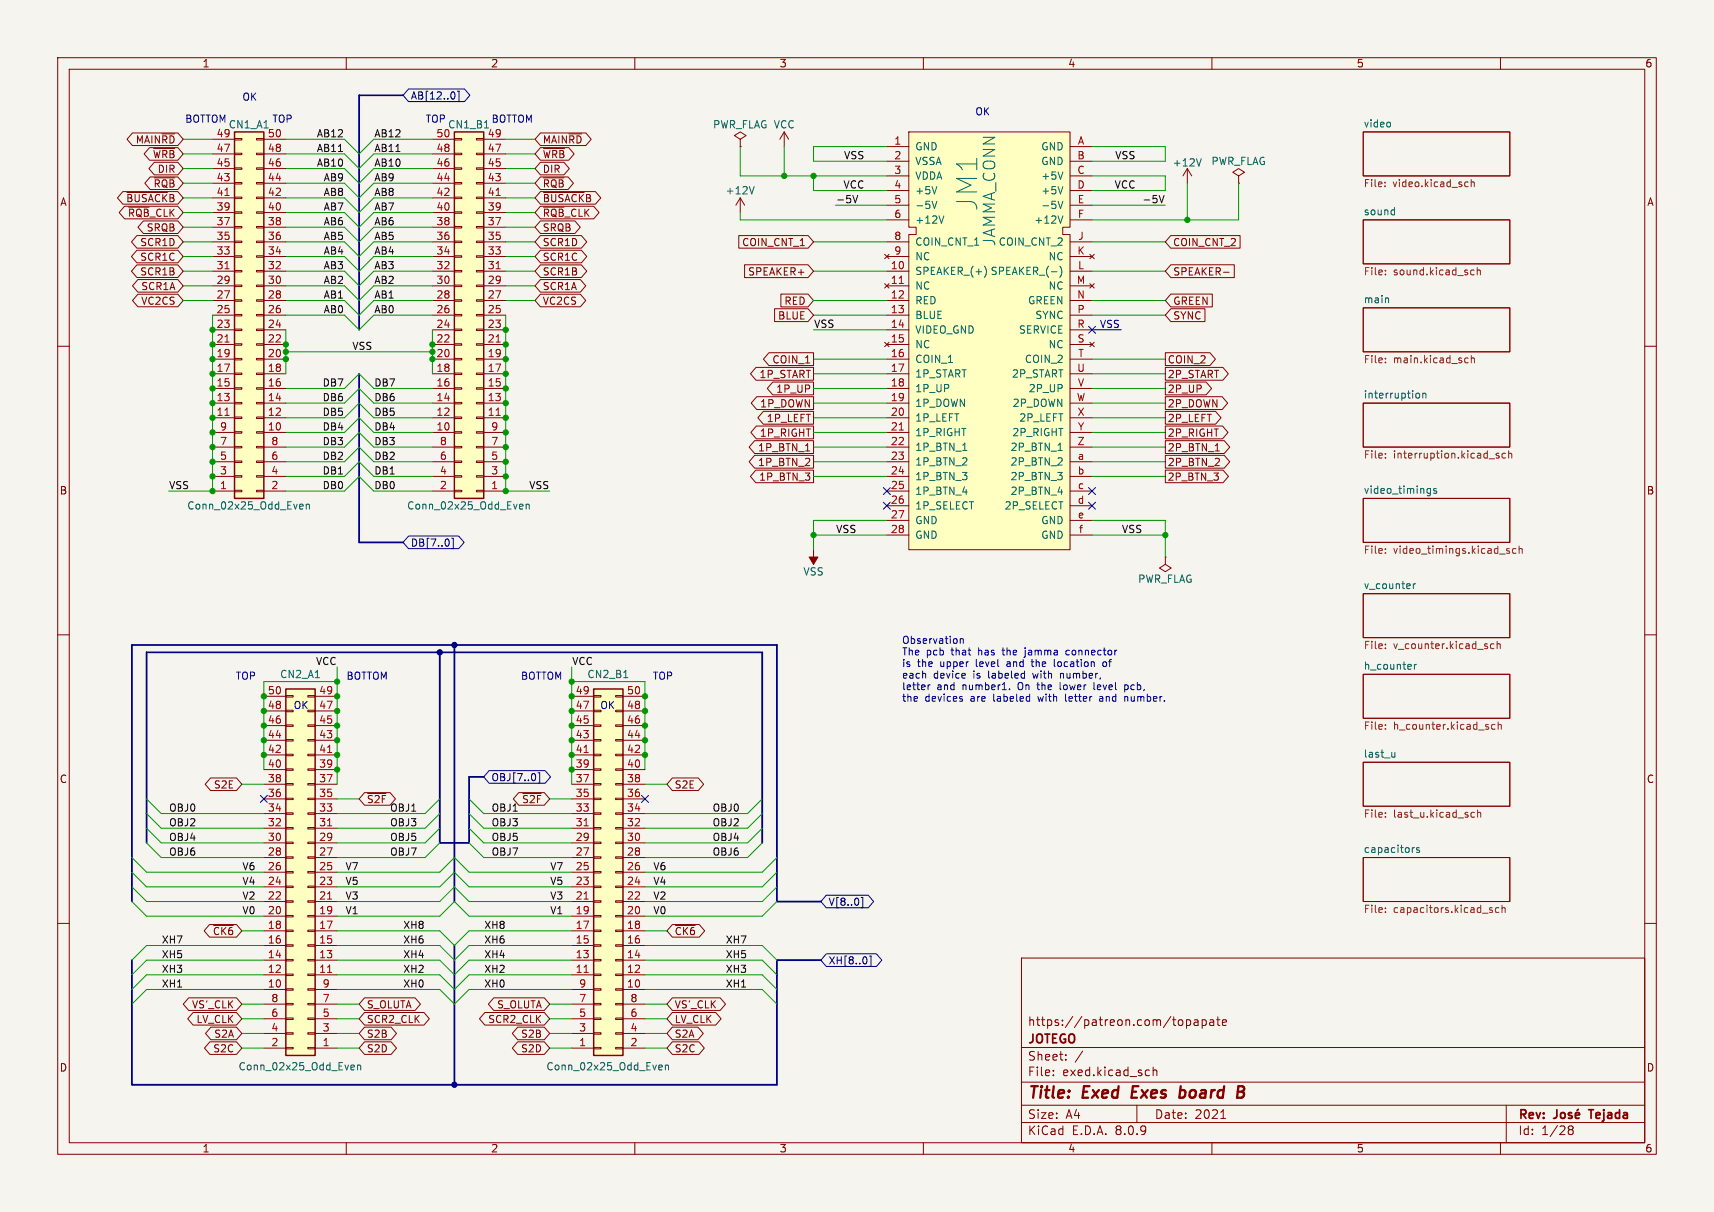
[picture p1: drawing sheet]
<svg xmlns="http://www.w3.org/2000/svg" width="297mm" height="210mm" viewBox="0 0 297 210" stroke-linecap="round" stroke-linejoin="round" font-family="sans-serif">
<defs><g id="words">
<text font-size="4.9" fill="#006464" x="169.6" y="36.6" transform="rotate(-90 169.6 36.6)">JM1</text>
<text font-size="2.8" fill="#006464" x="172.7" y="42.7" transform="rotate(-90 172.7 42.7)">JAMMA_CONN</text>
<g font-size="2.8" fill="#840000">
<text x="178" y="190.9">Title:</text>
<text x="187.7" y="190.9">Exed</text>
<text x="196.9" y="190.9">Exes</text>
<text x="206" y="190.9">board</text>
</g>
<g font-size="2.1" fill="#840000">
<text x="178" y="178">https://patreon.com/topapate</text>
<text x="178" y="184">Sheet:</text>
<text x="178" y="181.2">JOTEGO</text>
<text x="178" y="186.7">File:</text>
<text x="184.1" y="186.7">exed.kicad_sch</text>
<text x="178" y="196.9">KiCad</text>
<text x="178" y="194.1">Size:</text>
<text x="184.7" y="194.1">A4</text>
<text x="185.7" y="196.9">E.D.A.</text>
<text x="193.3" y="196.9">8.0.9</text>
<text x="200" y="194.1">Date:</text>
<text x="207" y="194.1">2021</text>
<text x="263" y="194.3">Rev:</text>
<text x="263" y="196.9">Id:</text>
<text x="267.1" y="196.9">1/28</text>
<text x="276.1" y="194.3">Tejada</text>
</g>
<g font-size="1.8" fill="#840000">
<text x="35" y="11.9">1</text>
<text x="85" y="11.9">2</text>
<text x="135" y="11.9">3</text>
<text x="185" y="11.9">4</text>
<text x="235" y="11.9">5</text>
<text x="285" y="11.9">6</text>
<text x="10.3" y="35.9">A</text>
<text x="285.3" y="35.9">A</text>
<text x="129.5" y="47.9">SPEAKER+</text>
<text x="203.2" y="47.9">SPEAKER-</text>
<text x="135.8" y="53">RED</text>
<text x="203.2" y="53">GREEN</text>
<text x="134.7" y="55.6">BLUE</text>
<text x="203.2" y="55.6">SYNC</text>
<text x="131.5" y="65.7">1P_START</text>
<text x="133.7" y="63.2">COIN_1</text>
<text x="202.2" y="65.7">2P_START</text>
<text x="202.2" y="63.2">COIN_2</text>
<text x="131.6" y="70.8">1P_DOWN</text>
<text x="134.4" y="68.3">1P_UP</text>
<text x="202.2" y="68.3">2P_UP</text>
<text x="202.2" y="70.8">2P_DOWN</text>
<text x="131.6" y="75.9">1P_RIGHT</text>
<text x="132.8" y="73.3">1P_LEFT</text>
<text x="202.2" y="75.9">2P_RIGHT</text>
<text x="202.2" y="73.3">2P_LEFT</text>
<text x="131.3" y="81">1P_BTN_2</text>
<text x="131.3" y="78.4">1P_BTN_1</text>
<text x="202.2" y="81">2P_BTN_2</text>
<text x="202.2" y="78.4">2P_BTN_1</text>
<text x="10.3" y="85.9">B</text>
<text x="285.3" y="85.9">B</text>
<text x="10.3" y="135.9">C</text>
<text x="285.3" y="135.9">C</text>
<text x="10.3" y="185.9">D</text>
<text x="285.3" y="185.9">D</text>
<text x="35" y="199.9">1</text>
<text x="85" y="199.9">2</text>
<text x="135" y="199.9">3</text>
<text x="185" y="199.9">4</text>
<text x="235" y="199.9">5</text>
<text x="285" y="199.9">6</text>
</g>
<g font-size="1.8" fill="#a90000">
<text x="37.4" y="23.9">49</text>
<text x="46.3" y="23.9">50</text>
<text x="75.5" y="23.9">50</text>
<text x="37.4" y="29">45</text>
<text x="37.4" y="26.4">47</text>
<text x="46.3" y="29">46</text>
<text x="46.3" y="26.4">48</text>
<text x="75.5" y="29">46</text>
<text x="75.5" y="26.4">48</text>
<text x="84.4" y="29">45</text>
<text x="84.4" y="26.4">47</text>
<text x="154.9" y="25.1">1</text>
<text x="154.9" y="27.7">2</text>
<text x="186.6" y="27.7">B</text>
<text x="186.7" y="25.1">A</text>
<text x="37.4" y="34">41</text>
<text x="37.4" y="31.5">43</text>
<text x="46.3" y="34">42</text>
<text x="46.3" y="31.5">44</text>
<text x="75.5" y="34">42</text>
<text x="75.5" y="31.5">44</text>
<text x="84.4" y="34">41</text>
<text x="84.4" y="31.5">43</text>
<text x="154.9" y="30.2">3</text>
<text x="154.9" y="32.8">4</text>
<text x="154.9" y="35.3">5</text>
<text x="186.6" y="30.2">C</text>
<text x="186.6" y="32.8">D</text>
<text x="186.6" y="35.3">E</text>
<text x="37.4" y="41.7">35</text>
<text x="37.4" y="39.1">37</text>
<text x="37.4" y="36.6">39</text>
<text x="46.3" y="41.7">36</text>
<text x="46.3" y="39.1">38</text>
<text x="46.3" y="36.6">40</text>
<text x="75.5" y="41.7">36</text>
<text x="75.5" y="39.1">38</text>
<text x="75.5" y="36.6">40</text>
<text x="84.4" y="41.7">35</text>
<text x="84.4" y="39.1">37</text>
<text x="84.4" y="36.6">39</text>
<text x="154.9" y="37.8">6</text>
<text x="154.9" y="41.7">8</text>
<text x="186.7" y="37.8">F</text>
<text x="186.7" y="41.7">J</text>
<text x="37.4" y="46.7">31</text>
<text x="37.4" y="44.2">33</text>
<text x="46.3" y="46.7">32</text>
<text x="46.3" y="44.2">34</text>
<text x="75.5" y="46.7">32</text>
<text x="75.5" y="44.2">34</text>
<text x="84.4" y="46.7">31</text>
<text x="84.4" y="44.2">33</text>
<text x="154.3" y="46.7">10</text>
<text x="154.9" y="44.2">9</text>
<text x="186.6" y="44.2">K</text>
<text x="186.7" y="46.7">L</text>
<text x="37.4" y="51.8">27</text>
<text x="37.4" y="49.3">29</text>
<text x="46.3" y="51.8">28</text>
<text x="46.3" y="49.3">30</text>
<text x="75.5" y="51.8">28</text>
<text x="75.5" y="49.3">30</text>
<text x="84.4" y="51.8">27</text>
<text x="84.4" y="49.3">29</text>
<text x="154.3" y="49.3">11</text>
<text x="154.3" y="51.8">12</text>
<text x="186.5" y="49.3">M</text>
<text x="186.6" y="51.8">N</text>
<text x="37.4" y="59.4">21</text>
<text x="37.4" y="56.9">23</text>
<text x="37.4" y="54.4">25</text>
<text x="46.3" y="59.4">22</text>
<text x="46.3" y="56.9">24</text>
<text x="46.3" y="54.4">26</text>
<text x="75.5" y="59.4">22</text>
<text x="75.5" y="56.9">24</text>
<text x="75.5" y="54.4">26</text>
<text x="84.4" y="59.4">21</text>
<text x="84.4" y="56.9">23</text>
<text x="84.4" y="54.4">25</text>
<text x="154.3" y="54.4">13</text>
<text x="154.3" y="56.9">14</text>
<text x="154.3" y="59.4">15</text>
<text x="186.6" y="54.4">P</text>
<text x="186.6" y="56.9">R</text>
<text x="186.6" y="59.4">S</text>
<text x="37.4" y="64.5">17</text>
<text x="37.4" y="62">19</text>
<text x="46.3" y="64.5">18</text>
<text x="46.3" y="62">20</text>
<text x="75.5" y="64.5">18</text>
<text x="75.5" y="62">20</text>
<text x="84.4" y="64.5">17</text>
<text x="84.4" y="62">19</text>
<text x="154.3" y="62">16</text>
<text x="154.3" y="64.5">17</text>
<text x="186.6" y="64.5">U</text>
<text x="186.7" y="62">T</text>
<text x="37.4" y="69.6">13</text>
<text x="37.4" y="67.1">15</text>
<text x="46.3" y="69.6">14</text>
<text x="46.3" y="67.1">16</text>
<text x="75.5" y="69.6">14</text>
<text x="75.5" y="67.1">16</text>
<text x="84.4" y="69.6">13</text>
<text x="84.4" y="67.1">15</text>
<text x="154.3" y="67.1">18</text>
<text x="154.3" y="69.6">19</text>
<text x="186.5" y="69.6">W</text>
<text x="186.7" y="67.1">V</text>
<text x="37.4" y="72.1">11</text>
<text x="38" y="77.2">7</text>
<text x="38" y="74.7">9</text>
<text x="46.3" y="74.7">10</text>
<text x="46.3" y="72.1">12</text>
<text x="46.9" y="77.2">8</text>
<text x="75.5" y="74.7">10</text>
<text x="75.5" y="72.1">12</text>
<text x="76.1" y="77.2">8</text>
<text x="84.4" y="72.1">11</text>
<text x="85" y="77.2">7</text>
<text x="85" y="74.7">9</text>
<text x="154.3" y="72.1">20</text>
<text x="154.3" y="74.7">21</text>
<text x="154.3" y="77.2">22</text>
<text x="186.6" y="72.1">X</text>
<text x="186.6" y="77.2">Z</text>
<text x="186.7" y="74.7">Y</text>
<text x="38" y="82.3">3</text>
<text x="38" y="79.8">5</text>
<text x="46.9" y="82.3">4</text>
<text x="46.9" y="79.8">6</text>
<text x="76.1" y="82.3">4</text>
<text x="76.1" y="79.8">6</text>
<text x="85" y="82.3">3</text>
<text x="85" y="79.8">5</text>
<text x="154.3" y="79.8">23</text>
<text x="154.3" y="82.3">24</text>
<text x="186.6" y="79.8">a</text>
<text x="186.6" y="82.3">b</text>
<text x="38" y="84.8">1</text>
<text x="46.9" y="84.8">2</text>
<text x="76.1" y="84.8">2</text>
<text x="85" y="84.8">1</text>
<text x="154.3" y="84.8">25</text>
<text x="154.3" y="87.4">26</text>
<text x="154.3" y="89.9">27</text>
<text x="186.6" y="87.4">d</text>
<text x="186.7" y="84.8">c</text>
<text x="186.7" y="89.9">e</text>
<text x="154.3" y="92.5">28</text>
<text x="186.9" y="92.5">f</text>
<text x="46.3" y="125.5">46</text>
<text x="46.3" y="122.9">48</text>
<text x="46.3" y="120.4">50</text>
<text x="55.2" y="125.5">45</text>
<text x="55.2" y="122.9">47</text>
<text x="55.2" y="120.4">49</text>
<text x="99.7" y="125.5">45</text>
<text x="99.7" y="122.9">47</text>
<text x="99.7" y="120.4">49</text>
<text x="108.5" y="125.5">46</text>
<text x="108.5" y="122.9">48</text>
<text x="108.5" y="120.4">50</text>
<text x="46.3" y="130.6">42</text>
<text x="46.3" y="128">44</text>
<text x="55.2" y="130.6">41</text>
<text x="55.2" y="128">43</text>
<text x="99.7" y="130.6">41</text>
<text x="99.7" y="128">43</text>
<text x="108.5" y="130.6">42</text>
<text x="108.5" y="128">44</text>
<text x="46.3" y="135.6">38</text>
<text x="46.3" y="133.1">40</text>
<text x="55.2" y="135.6">37</text>
<text x="55.2" y="133.1">39</text>
<text x="99.7" y="135.6">37</text>
<text x="99.7" y="133.1">39</text>
<text x="108.5" y="135.6">38</text>
<text x="108.5" y="133.1">40</text>
<text x="46.3" y="143.3">32</text>
<text x="46.3" y="140.7">34</text>
<text x="46.3" y="138.2">36</text>
<text x="55.2" y="143.3">31</text>
<text x="55.2" y="140.7">33</text>
<text x="55.2" y="138.2">35</text>
<text x="99.7" y="143.3">31</text>
<text x="99.7" y="140.7">33</text>
<text x="99.7" y="138.2">35</text>
<text x="108.5" y="143.3">32</text>
<text x="108.5" y="140.7">34</text>
<text x="108.5" y="138.2">36</text>
<text x="46.3" y="148.3">28</text>
<text x="46.3" y="145.8">30</text>
<text x="55.2" y="148.3">27</text>
<text x="55.2" y="145.8">29</text>
<text x="99.7" y="148.3">27</text>
<text x="99.7" y="145.8">29</text>
<text x="108.5" y="148.3">28</text>
<text x="108.5" y="145.8">30</text>
<text x="46.3" y="156">22</text>
<text x="46.3" y="153.4">24</text>
<text x="46.3" y="150.9">26</text>
<text x="55.2" y="156">21</text>
<text x="55.2" y="153.4">23</text>
<text x="55.2" y="150.9">25</text>
<text x="99.7" y="156">21</text>
<text x="99.7" y="153.4">23</text>
<text x="99.7" y="150.9">25</text>
<text x="108.5" y="156">22</text>
<text x="108.5" y="153.4">24</text>
<text x="108.5" y="150.9">26</text>
<text x="46.3" y="161">18</text>
<text x="46.3" y="158.5">20</text>
<text x="55.2" y="161">17</text>
<text x="55.2" y="158.5">19</text>
<text x="99.7" y="161">17</text>
<text x="99.7" y="158.5">19</text>
<text x="108.5" y="161">18</text>
<text x="108.5" y="158.5">20</text>
<text x="46.3" y="166.1">14</text>
<text x="46.3" y="163.6">16</text>
<text x="55.2" y="166.1">13</text>
<text x="55.2" y="163.6">15</text>
<text x="99.7" y="166.1">13</text>
<text x="99.7" y="163.6">15</text>
<text x="108.5" y="166.1">14</text>
<text x="108.5" y="163.6">16</text>
<text x="46.3" y="171.2">10</text>
<text x="46.3" y="168.7">12</text>
<text x="46.9" y="173.7">8</text>
<text x="55.2" y="168.7">11</text>
<text x="55.8" y="173.7">7</text>
<text x="55.8" y="171.2">9</text>
<text x="99.7" y="168.7">11</text>
<text x="100.3" y="173.7">7</text>
<text x="100.3" y="171.2">9</text>
<text x="108.5" y="171.2">10</text>
<text x="108.5" y="168.7">12</text>
<text x="109.1" y="173.7">8</text>
<text x="46.9" y="178.8">4</text>
<text x="46.9" y="176.3">6</text>
<text x="55.8" y="178.8">3</text>
<text x="55.8" y="176.3">5</text>
<text x="100.3" y="178.8">3</text>
<text x="100.3" y="176.3">5</text>
<text x="109.1" y="178.8">4</text>
<text x="109.1" y="176.3">6</text>
<text x="46.9" y="181.4">2</text>
<text x="55.8" y="181.4">1</text>
<text x="100.3" y="181.4">1</text>
<text x="109.1" y="181.4">2</text>
</g>
<g font-size="1.8" fill="#006464">
<text x="39.5" y="22.5">CN1_A1</text>
<text x="77.5" y="22.5">CN1_B1</text>
<text x="84.4" y="23.9">49</text>
<text x="123.5" y="22.5">PWR_FLAG VCC</text>
<text x="158.5" y="26.3">GND</text>
<text x="158.5" y="28.8">VSSA</text>
<text x="180.3" y="26.3">GND</text>
<text x="180.3" y="28.8">GND</text>
<text x="203.1" y="29.1">+12V</text>
<text x="209.8" y="28.8">PWR_FLAG</text>
<text x="125.6" y="33.9">+12V</text>
<text x="158.5" y="31.3">VDDA</text>
<text x="158.5" y="33.9">+5V</text>
<text x="180.3" y="31.3">+5V</text>
<text x="180.3" y="33.9">+5V</text>
<text x="158.5" y="36.4">-5V</text>
<text x="158.5" y="39">+12V</text>
<text x="179.1" y="39">+12V</text>
<text x="180.3" y="36.4">-5V</text>
<text x="236.2" y="37.4">sound</text>
<text x="158.5" y="47.9">SPEAKER_(+)</text>
<text x="158.5" y="42.8">COIN_CNT_1</text>
<text x="158.5" y="45.3">NC</text>
<text x="171.6" y="47.9">SPEAKER_(-)</text>
<text x="173" y="42.8">COIN_CNT_2</text>
<text x="181.6" y="45.3">NC</text>
<text x="158.5" y="50.4">NC</text>
<text x="158.5" y="52.9">RED</text>
<text x="178" y="52.9">GREEN</text>
<text x="181.6" y="50.4">NC</text>
<text x="236.2" y="52.6">main</text>
<text x="158.5" y="55.5">BLUE</text>
<text x="158.5" y="58">VIDEO_GND</text>
<text x="176.5" y="58">SERVICE</text>
<text x="179.3" y="55.5">SYNC</text>
<text x="158.5" y="60.6">NC</text>
<text x="158.5" y="63.1">COIN_1</text>
<text x="158.5" y="65.6">1P_START</text>
<text x="175.3" y="65.6">2P_START</text>
<text x="177.5" y="63.1">COIN_2</text>
<text x="181.6" y="60.6">NC</text>
<text x="158.5" y="68.2">1P_UP</text>
<text x="158.5" y="70.7">1P_DOWN</text>
<text x="175.4" y="70.7">2P_DOWN</text>
<text x="178.2" y="68.2">2P_UP</text>
<text x="236.2" y="69.1">interruption</text>
<text x="158.5" y="73.3">1P_LEFT</text>
<text x="158.5" y="75.8">1P_RIGHT</text>
<text x="175.3" y="75.8">2P_RIGHT</text>
<text x="176.5" y="73.3">2P_LEFT</text>
<text x="158.5" y="78.3">1P_BTN_1</text>
<text x="158.5" y="80.9">1P_BTN_2</text>
<text x="158.5" y="83.4">1P_BTN_3</text>
<text x="175" y="78.3">2P_BTN_1</text>
<text x="175" y="80.9">2P_BTN_2</text>
<text x="175" y="83.4">2P_BTN_3</text>
<text x="32.3" y="88.5">Conn_02x25_Odd_Even</text>
<text x="70.4" y="88.5">Conn_02x25_Odd_Even</text>
<text x="158.5" y="86">1P_BTN_4</text>
<text x="158.5" y="88.5">1P_SELECT</text>
<text x="174" y="88.5">2P_SELECT</text>
<text x="175" y="86">2P_BTN_4</text>
<text x="236.2" y="85.6">video_timings</text>
<text x="158.5" y="91">GND</text>
<text x="158.5" y="93.6">GND</text>
<text x="180.3" y="91">GND</text>
<text x="180.3" y="93.6">GND</text>
<text x="139.1" y="99.9">VSS</text>
<text x="197.1" y="101.2">PWR_FLAG</text>
<text x="236.2" y="102.2">v_counter</text>
<text x="48.4" y="117.7">CN2_A1</text>
<text x="101.7" y="117.7">CN2_B1</text>
<text x="236.2" y="116.1">h_counter</text>
<text x="236.2" y="131.4">last_u</text>
<text x="236.2" y="147.9">capacitors</text>
<text x="41.2" y="185.7">Conn_02x25_Odd_Even</text>
<text x="94.6" y="185.7">Conn_02x25_Odd_Even</text>
</g>
<g font-size="1.8" fill="#0f0f0f">
<text x="146.1" y="27.7">VSS</text>
<text x="193.1" y="27.7">VSS</text>
<text x="144.8" y="35.3">-5V</text>
<text x="146" y="32.8">VCC</text>
<text x="193" y="32.8">VCC</text>
<text x="197.9" y="35.3">-5V</text>
<text x="141" y="56.9">VSS</text>
<text x="144.8" y="92.4">VSS</text>
<text x="194.3" y="92.4">VSS</text>
</g>
<g font-size="1.8" fill="#725600">
<text x="236.2" y="48">File:</text>
<text x="241.4" y="48">sound.kicad_sch</text>
<text x="236.2" y="63.3">File:</text>
<text x="241.4" y="63.3">main.kicad_sch</text>
<text x="236.2" y="79.8">File:</text>
<text x="241.4" y="79.8">interruption.kicad_sch</text>
<text x="236.2" y="96.3">File:</text>
<text x="241.4" y="96.3">video_timings.kicad_sch</text>
<text x="236.2" y="112.8">File:</text>
<text x="241.4" y="112.8">v_counter.kicad_sch</text>
<text x="236.2" y="126.8">File:</text>
<text x="241.4" y="126.8">h_counter.kicad_sch</text>
<text x="236.2" y="142">File:</text>
<text x="241.4" y="142">last_u.kicad_sch</text>
<text x="236.2" y="158.5">File:</text>
<text x="241.4" y="158.5">capacitors.kicad_sch</text>
</g>
<g font-size="1.7" fill="#0000c2">
<text x="41.9" y="17.5">OK</text>
<text x="32" y="21.3">BOTTOM</text>
<text x="47.1" y="21.3">TOP</text>
<text x="73.7" y="21.3">TOP</text>
<text x="85.1" y="21.3">BOTTOM</text>
<text x="168.9" y="20.1">OK</text>
<text x="190.5" y="56.9">VSS</text>
<text x="156.2" y="111.7">Observation</text>
<text x="156.2" y="113.7">The</text>
<text x="160.5" y="113.7">pcb</text>
<text x="165" y="113.7">that</text>
<text x="169.8" y="113.7">has</text>
<text x="174.2" y="113.7">the</text>
<text x="178.3" y="113.7">jamma</text>
<text x="185.6" y="113.7">connector</text>
<text x="40.7" y="117.9">TOP</text>
<text x="59.9" y="117.9">BOTTOM</text>
<text x="90.2" y="117.9">BOTTOM</text>
<text x="113" y="117.9">TOP</text>
<text x="156.2" y="115.7">is</text>
<text x="156.2" y="117.7">each</text>
<text x="156.2" y="119.7">letter</text>
<text x="159" y="115.7">the</text>
<text x="161.8" y="117.7">device</text>
<text x="162.3" y="119.7">and</text>
<text x="163" y="115.7">upper</text>
<text x="166.9" y="119.7">number1.</text>
<text x="168.8" y="117.7">is</text>
<text x="169.4" y="115.7">level</text>
<text x="171.5" y="117.7">labeled</text>
<text x="174.9" y="115.7">and</text>
<text x="176.7" y="119.7">On</text>
<text x="179.5" y="115.7">the</text>
<text x="179.5" y="117.7">with</text>
<text x="180.3" y="119.7">the</text>
<text x="183.5" y="115.7">location</text>
<text x="184.3" y="119.7">lower</text>
<text x="184.4" y="117.7">number,</text>
<text x="190.4" y="119.7">level</text>
<text x="192.2" y="115.7">of</text>
<text x="196" y="119.7">pcb,</text>
<text x="50.8" y="122.9">OK</text>
<text x="103.9" y="122.9">OK</text>
<text x="156.2" y="121.7">the</text>
<text x="160.3" y="121.7">devices</text>
<text x="168.3" y="121.7">are</text>
<text x="172.4" y="121.7">labeled</text>
<text x="180.4" y="121.7">with</text>
<text x="185.3" y="121.7">letter</text>
<text x="191.4" y="121.7">and</text>
<text x="196" y="121.7">number.</text>
</g>
<g font-size="1.7" fill="#000084">
<text x="71.1" y="17.4">AB[12..0]</text>
<text x="71.1" y="94.9">DB[7..0]</text>
<text x="85.1" y="135.6">OBJ[7..0]</text>
<text x="143.5" y="157.1">V[8..0]</text>
<text x="143.5" y="167.3">XH[8..0]</text>
</g>
<g font-size="1.7" fill="#0f0f0f">
<text x="54.8" y="23.9">AB12</text>
<text x="64.8" y="23.9">AB12</text>
<text x="54.8" y="29">AB10</text>
<text x="54.8" y="26.4">AB11</text>
<text x="64.8" y="29">AB10</text>
<text x="64.8" y="26.4">AB11</text>
<text x="56" y="34">AB8</text>
<text x="56" y="31.5">AB9</text>
<text x="64.8" y="34">AB8</text>
<text x="64.8" y="31.5">AB9</text>
<text x="56" y="41.7">AB5</text>
<text x="56" y="39.1">AB6</text>
<text x="56" y="36.6">AB7</text>
<text x="64.8" y="41.7">AB5</text>
<text x="64.8" y="39.1">AB6</text>
<text x="64.8" y="36.6">AB7</text>
<text x="56" y="46.7">AB3</text>
<text x="56" y="44.2">AB4</text>
<text x="64.8" y="44.2">AB4</text>
<text x="64.8" y="46.7">AB3</text>
<text x="56" y="49.3">AB2</text>
<text x="56" y="51.8">AB1</text>
<text x="64.8" y="49.3">AB2</text>
<text x="64.8" y="51.8">AB1</text>
<text x="56" y="54.4">AB0</text>
<text x="64.8" y="54.4">AB0</text>
<text x="61" y="60.7">VSS</text>
<text x="55.8" y="69.6">DB6</text>
<text x="55.8" y="67.1">DB7</text>
<text x="64.8" y="67.1">DB7</text>
<text x="64.8" y="69.6">DB6</text>
<text x="55.8" y="77.2">DB3</text>
<text x="55.8" y="72.1">DB5</text>
<text x="55.8" y="74.7">DB4</text>
<text x="64.8" y="74.7">DB4</text>
<text x="64.8" y="77.2">DB3</text>
<text x="64.8" y="72.1">DB5</text>
<text x="55.8" y="79.8">DB2</text>
<text x="55.8" y="82.3">DB1</text>
<text x="64.8" y="82.3">DB1</text>
<text x="64.8" y="79.8">DB2</text>
<text x="29.2" y="84.8">VSS</text>
<text x="55.8" y="84.8">DB0</text>
<text x="64.8" y="84.8">DB0</text>
<text x="91.6" y="84.8">VSS</text>
<text x="54.7" y="115.3">VCC</text>
<text x="99.1" y="115.3">VCC</text>
<text x="29.2" y="143.3">OBJ2</text>
<text x="29.2" y="140.7">OBJ0</text>
<text x="67.5" y="140.7">OBJ1</text>
<text x="67.5" y="143.3">OBJ3</text>
<text x="85.1" y="140.7">OBJ1</text>
<text x="85.1" y="143.3">OBJ3</text>
<text x="123.4" y="143.3">OBJ2</text>
<text x="123.4" y="140.7">OBJ0</text>
<text x="29.2" y="145.8">OBJ4</text>
<text x="29.2" y="148.3">OBJ6</text>
<text x="67.5" y="148.3">OBJ7</text>
<text x="67.5" y="145.8">OBJ5</text>
<text x="85.1" y="148.3">OBJ7</text>
<text x="85.1" y="145.8">OBJ5</text>
<text x="123.4" y="145.8">OBJ4</text>
<text x="123.4" y="148.3">OBJ6</text>
<text x="41.9" y="156">V2</text>
<text x="41.9" y="150.9">V6</text>
<text x="41.9" y="153.4">V4</text>
<text x="59.8" y="156">V3</text>
<text x="59.8" y="150.9">V7</text>
<text x="59.8" y="153.4">V5</text>
<text x="95.2" y="156">V3</text>
<text x="95.2" y="150.9">V7</text>
<text x="95.2" y="153.4">V5</text>
<text x="113.1" y="150.9">V6</text>
<text x="113.1" y="153.4">V4</text>
<text x="113.1" y="156">V2</text>
<text x="41.9" y="158.5">V0</text>
<text x="59.8" y="158.5">V1</text>
<text x="69.8" y="161">XH8</text>
<text x="83.8" y="161">XH8</text>
<text x="95.2" y="158.5">V1</text>
<text x="113.1" y="158.5">V0</text>
<text x="27.9" y="166.1">XH5</text>
<text x="27.9" y="163.6">XH7</text>
<text x="69.8" y="166.1">XH4</text>
<text x="69.8" y="163.6">XH6</text>
<text x="83.8" y="166.1">XH4</text>
<text x="83.8" y="163.6">XH6</text>
<text x="125.7" y="163.6">XH7</text>
<text x="125.7" y="166.1">XH5</text>
<text x="27.9" y="171.2">XH1</text>
<text x="27.9" y="168.7">XH3</text>
<text x="69.8" y="171.2">XH0</text>
<text x="69.8" y="168.7">XH2</text>
<text x="83.8" y="168.7">XH2</text>
<text x="83.8" y="171.2">XH0</text>
<text x="125.7" y="171.2">XH1</text>
<text x="125.7" y="168.7">XH3</text>
</g>
<text font-size="1.7" fill="#006464" x="236.2" y="22.2">video</text>
<g font-size="1.7" fill="#840000">
<text x="23.4" y="25.1">MAIN~{RD}</text>
<text x="26.4" y="27.6">~{WRB}</text>
<text x="94" y="25.1">MAIN~{RD}</text>
<text x="94" y="27.6">~{WRB}</text>
<text x="21.8" y="35.2">~{BUSACK}B</text>
<text x="26.5" y="32.7">~{RQB}</text>
<text x="27.2" y="30.1">DIR</text>
<text x="94" y="30.1">DIR</text>
<text x="94" y="35.2">~{BUSACK}B</text>
<text x="94" y="32.7">~{RQB}</text>
<text x="22.1" y="37.8">~{RQB}_CLK</text>
<text x="25.3" y="40.3">SRQB</text>
<text x="94" y="40.3">SRQB</text>
<text x="94" y="37.8">~{RQB}_CLK</text>
<text x="24.2" y="45.4">SCR1C</text>
<text x="24.2" y="47.9">SCR1B</text>
<text x="24.2" y="42.8">SCR1D</text>
<text x="94" y="42.8">SCR1D</text>
<text x="94" y="47.9">SCR1B</text>
<text x="94" y="45.4">SCR1C</text>
<text x="128.5" y="42.8">COIN_CNT_1</text>
<text x="203.2" y="42.8">COIN_CNT_2</text>
<text x="24.4" y="53">VC2CS</text>
<text x="24.4" y="50.5">SCR1A</text>
<text x="94" y="53">VC2CS</text>
<text x="94" y="50.5">SCR1A</text>
<text x="131.4" y="83.5">1P_BTN_3</text>
<text x="202.2" y="83.5">2P_BTN_3</text>
<text x="37" y="136.8">S2E</text>
<text x="116.8" y="136.8">S2E</text>
<text x="63.5" y="139.4">~{S2F}</text>
<text x="90.4" y="139.4">~{S2F}</text>
<text x="36.8" y="162.2">~{CK6}</text>
<text x="116.8" y="162.2">~{CK6}</text>
<text x="33.2" y="174.9">VS'_CLK</text>
<text x="33.9" y="177.5">LV_CLK</text>
<text x="63.5" y="177.5">SCR2_CLK</text>
<text x="63.5" y="174.9">S_OLUTA</text>
<text x="84.5" y="177.5">SCR2_CLK</text>
<text x="86" y="174.9">S_OLUTA</text>
<text x="116.8" y="174.9">VS'_CLK</text>
<text x="116.8" y="177.5">LV_CLK</text>
<text x="36.8" y="182.5">S2C</text>
<text x="37" y="180">S2A</text>
<text x="63.5" y="182.5">S2D</text>
<text x="63.5" y="180">S2B</text>
<text x="90.2" y="180">S2B</text>
<text x="90.2" y="182.5">S2D</text>
<text x="116.8" y="180">S2A</text>
<text x="116.8" y="182.5">S2C</text>
</g>
<g font-size="1.7" fill="#725600">
<text x="236.2" y="32.8">File:</text>
<text x="241.3" y="32.8">video.kicad_sch</text>
</g>
</g></defs>
<path d="M0 0h297v210h-297z" fill="#f5f4ef" stroke="#f5f4ef" stroke-width=".17"/>
<g fill="none" stroke="#840000" stroke-width=".17">
<path d="M10 10h277v190h-277zM12 12h273v186h-273zM60 10v2M110 10v2M160 10v2M210 10v2M260 10v2M214.6 30.5l-1-.7 1-.6 1 .6-1 .7v1.3M214.6 31.8h.1M236.2 22.9h25.4v7.6h-25.4zM236.2 38.1h25.4v7.6h-25.4zM236.2 53.3h25.4v7.7h-25.4z"/>
<path d="M10 60h2M236.2 69.9h25.4v7.6h-25.4zM285 60h2M236.2 86.4h25.4v7.6h-25.4zM10 110h2M236.2 102.9h25.4v7.6h-25.4zM236.2 116.8h25.4v7.7h-25.4zM285 110h2M236.2 132.1h25.4v7.6h-25.4zM236.2 148.6h25.4v7.6h-25.4zM10 160h2M177 166h108v32h-108z"/>
<path d="M205.6 176.7v1.5M205.6 176.8l.4-.1 .3 .3v.4l-.1 .2h-.6M207 176.8h.5l.1 .9M207.6 177.1h-.5a.29 .29 0 0 0-.2 .3 .29 .29 0 0 0 .2 .3l.5-.1M208.3 176.8l.4-.1 .3 .3v.4l-.1 .2h-.6M208.3 176.7v1.5M209.7 176.8h.5l.1 .9M210.3 177.1h-.5a.29 .29 0 0 0-.2 .3 .29 .29 0 0 0 .2 .3l.5-.1M210.8 176.7h.6M211 176.2v1.3l.4 .2M211.8 177.2l.7-.1v-.3l-.5-.1-.2 .2 .1 .7h.6M285 160h2"/>
<path d="M60 198v2M110 198v2M160 198v2M177 194.5h108M177 191.5h108M177 187.5h108M177 181.5h108M182.5 186.3v.1M182.5 185.5v.1M184.7 183.6v.1M184.7 182.8v.1M187.6 182.1l-1.3 2"/>
<path d="M197 191.5v3M199 185.4l.2 .1M199.2 186.3l-.2 .1M199.8 184.9v1.5M199.8 185.5l.2-.1 .4 .1 .1 .9M210 198v2M211.5 193.8h.9M260 198v2M261 191.5v6.5M271.7 195.5l.3 .2M271.7 195.4l.3-.3 .5 .1 .1 .3-.3 .2M272 195.7h.3"/>
<path d="M272 195.7l-.3 .3M272.3 195.7l.3 .3-.1 .5-.5 .1-.3-.3"/>
</g>
<path d="M269.8 192.3v1.1a.48 .48 0 0 1-.6 .4M270.6 192.9l.3-.1 .3 .3v.4l-.3 .3-.3-.1-.2-.2v-.4zM272.3 192.9l-.3-.1-.2 .2v.2l.5 .2v.3h-.5M273 193.3l.7-.2-.1-.2-.4-.1-.2 .2 .1 .7h.5M273.5 192.2l-.2 .2M275.3 192.3h.8" fill="none" stroke="#840000" stroke-width=".3"/>
<path d="M196.3 188.2l-.2 2h.9M204.5 189l.2-.1 .6 .1M204.6 188.2l-.3 2M205.2 190a.66 .66 0 0 1-.8 .1M214.5 189.2h.6M214.6 188.2h.7a.49 .49 0 0 1 .3 .5 .49 .49 0 0 1-.5 .5M215.1 189.2l.3 .1a.58 .58 0 0 1-.3 .9h-.8" fill="none" stroke="#840000" stroke-width=".4"/>
<g fill="none" stroke="#006464" stroke-width=".17">
<path d="M240.9 21.3v.6M241.5 36.4h.1M241.6 36v1.2M241.6 37.2h-.1M240.6 51.7v.8M245.5 68.2l.3-.1 .2 .3-.1 .5-.1 .1-.3-.1M246.5 68.2l.2-.1 .3 .1 .1 .8M246.5 68.1v.9M247.5 84.6l.4 .1M247.9 84.6v1.1l-.1 .1-.4 .1M247.9 85.4l-.4 .1M248.9 84.7l-.3-.1-.2 .2 .1 .2 .4 .1v.3h-.5"/>
<path d="M244.9 101.1v.9M245.1 115.1v.9M245.3 101.1l-.4 .3M245.5 115.1l-.4 .3M241.7 130.4v.8M241.7 131.1l-.4 .1M245.1 146.9l-.3 .1M245.9 146.9h-.3l-.1 .1v.2l.4 .2v.3h-.4"/>
</g>
<g fill="none" stroke="#725600" stroke-width=".17">
<path d="M240 32.2v.2M240 31.6v.1M254 31.5l.4 .1M254.4 32.3l-.4 .1M254.9 31.6l.2-.1 .3 .1 .1 .8M254.9 31.1v1.3M240.1 46.8v.2M240.1 47.5v.1M255.1 46.8h.3M255.4 47.6h-.3M256 46.9l.2-.1h.3v.8M256 46.4v1.2"/>
<path d="M240.1 62.1v.1M240.1 62.7v.2M240.1 78.6v.1M240.1 79.3v.1M254 62l.4 .1M254.4 62.8l-.4 .1M254.9 61.6v1.3M254.9 62.1l.2-.1 .3 .1 .1 .8M259.7 78.6l-.3-.1-.2 .2 .1 .2 .4 .1v.3h-.5M260.9 78.6l-.4-.1-.2 .3 .1 .5h.5M261.4 78.7l.2-.2 .3 .1 .1 .8M261.4 78.1v1.3"/>
<path d="M240.1 95.1v.1M240.1 95.8v.1M261.1 95.4l.4 .1 .1 .2-.2 .2-.3-.1M261.1 95.1h.4M262.7 95.1l-.4-.1-.2 .3 .1 .5h.5M263.2 95.2l.2-.2 .3 .1 .1 .8M263.2 94.6v1.3M240.1 111.6v.1M240.1 112.3v.1M258.9 111.6h-.4l-.2 .2 .1 .5h.5M259.4 111.7l.2-.1h.3l.1 .8M259.4 111.1v1.3"/>
<path d="M240.1 125.6v.1M240.1 126.2v.2M259.1 125.6l-.4-.1-.2 .3 .1 .5h.5M259.6 125.6l.2-.1 .3 .1v.8M259.6 125.1v1.3M240.1 141.5v.1M240.1 140.8v.1M240.1 157.3v.2M240.1 158v.1M255 141.5h.5M255 140.8h.5M256 140.9l.2-.1h.3l.1 .8"/>
<path d="M256 140.3v1.3M258.3 157.7l.3 .1v.1l-.1 .2h-.3M258.3 157.3h.3M259.7 157.3h-.3l-.3 .2 .1 .6h.5M260.3 156.8v1.3M260.3 157.4l.2-.1h.3v.8"/>
</g>
<path d="M40.6 22.9h5.1v63.5h-5.1z" fill="#ffffc2"/>
<g fill="none" stroke="#840000" stroke-width=".17">
<path d="M36.8 39.4h3.8M36.8 36.8h3.8M36.8 34.3h3.8M36.8 31.8h3.8M36.8 29.2h3.8M36.8 26.7h3.8M36.8 24.1h3.8M40.6 24h1.3v.3h-1.3zM40.6 26.5h1.3v.3h-1.3zM40.6 29.1h1.3v.2h-1.3zM40.6 31.6h1.3v.3h-1.3zM40.6 34.2h1.3v.2h-1.3z"/>
<path d="M40.6 36.7h1.3v.3h-1.3zM40.6 39.2h1.3v.3h-1.3zM44.4 24h1.3v.3h-1.3zM44.4 26.5h1.3v.3h-1.3zM44.4 29.1h1.3v.2h-1.3zM44.4 31.6h1.3v.3h-1.3zM44.4 34.2h1.3v.2h-1.3zM44.4 36.7h1.3v.3h-1.3zM44.4 39.2h1.3v.3h-1.3zM45.7 39.4h3.8M45.7 36.8h3.8M45.7 34.3h3.8"/>
<path d="M45.7 31.8h3.8M45.7 29.2h3.8M45.7 26.7h3.8M45.7 24.1h3.8M128.3 24.1l1-.6-1-.6-1 .6 1 .6v1.3M128.3 25.4h.1M128.3 34.3l-.8 1.3M128.3 34.3v2.5M128.3 34.3l.7 1.3M135.9 22.9l-.8 1.2M135.9 22.9v2.5M135.9 22.9l.8 1.2"/>
<path d="M36.8 59.7h3.8M36.8 57.2h3.8M36.8 54.6h3.8M36.8 52.1h3.8M36.8 49.5h3.8M36.8 47h3.8M36.8 44.5h3.8M36.8 41.9h3.8M40.6 41.8h1.3v.2h-1.3zM40.6 44.3h1.3v.3h-1.3zM40.6 46.9h1.3v.2h-1.3zM40.6 49.4h1.3v.3h-1.3z"/>
<path d="M40.6 51.9h1.3v.3h-1.3zM40.6 54.5h1.3v.2h-1.3zM40.6 57h1.3v.3h-1.3zM40.6 59.6h1.3v.2h-1.3zM44.4 41.8h1.3v.2h-1.3zM44.4 44.3h1.3v.3h-1.3zM44.4 46.9h1.3v.2h-1.3zM44.4 49.4h1.3v.3h-1.3zM44.4 51.9h1.3v.3h-1.3zM44.4 54.5h1.3v.2h-1.3zM44.4 57h1.3v.3h-1.3zM44.4 59.6h1.3v.2h-1.3z"/>
<path d="M45.7 59.7h3.8M45.7 57.2h3.8M45.7 54.6h3.8M45.7 52.1h3.8M45.7 49.5h3.8M45.7 47h3.8M45.7 44.5h3.8M45.7 41.9h3.8M36.8 74.9h3.8M36.8 72.4h3.8M36.8 69.9h3.8M36.8 67.3h3.8"/>
<path d="M36.8 64.8h3.8M36.8 62.2h3.8M36.8 77.5h3.8M40.6 62.1h1.3v.3h-1.3zM40.6 64.6h1.3v.3h-1.3zM40.6 67.2h1.3v.2h-1.3zM40.6 69.7h1.3v.3h-1.3zM40.6 72.3h1.3v.2h-1.3zM40.6 74.8h1.3v.3h-1.3zM40.6 77.3h1.3v.3h-1.3zM40.6 79.9h1.3v.2h-1.3zM44.4 62.1h1.3v.3h-1.3z"/>
<path d="M44.4 64.6h1.3v.3h-1.3zM44.4 67.2h1.3v.2h-1.3zM44.4 69.7h1.3v.3h-1.3zM44.4 72.3h1.3v.2h-1.3zM44.4 74.8h1.3v.3h-1.3zM44.4 77.3h1.3v.3h-1.3zM44.4 79.9h1.3v.2h-1.3zM45.7 74.9h3.8M45.7 72.4h3.8M45.7 69.9h3.8M45.7 67.3h3.8M45.7 64.8h3.8"/>
<path d="M45.7 62.2h3.8M45.7 77.5h3.8M36.8 85.1h3.8M36.8 82.6h3.8M36.8 80h3.8M40.6 82.4h1.3v.3h-1.3zM40.6 85h1.3v.2h-1.3zM44.4 82.4h1.3v.3h-1.3zM44.4 85h1.3v.2h-1.3zM45.7 85.1h3.8M45.7 82.6h3.8M45.7 80h3.8"/>
<path d="M141 95.3v2.5M201.9 96.5v1.3l1 .6-1 .7-1-.7 1-.6M201.9 96.5h.1"/>
</g>
<path d="M40.6 22.9h5.1v63.5h-5.1z" fill="none" stroke="#840000" stroke-width=".25"/>
<path d="M39 33.9h.7M39 59.3h.7M39 46.6h.7M39 72h.7" fill="none" stroke="#a90000" stroke-width=".17"/>
<path d="M130.7 32.3l-.4 1.3M52.1 87.4h.4v.3l-.6 .1M52.5 88.1l-.4 .1M53.1 87.5l.1-.1h.4v.8M53.1 87.4v.8" fill="none" stroke="#006464" stroke-width=".17"/>
<path d="M140.2 96.5h1.5l-.7 1.3z" fill="#840000" stroke="#840000" stroke-width=".17"/>
<path d="M102.9 119.4h5v63.5h-5z" fill="#ffffc2"/>
<g fill="none" stroke="#840000" stroke-width=".17">
<path d="M99.1 138.4h3.8M99.1 135.9h3.8M99.1 133.4h3.8M99.1 130.8h3.8M99.1 128.3h3.8M99.1 125.7h3.8M99.1 123.2h3.8M99.1 120.7h3.8M102.9 120.5h1.2v.3h-1.2zM102.9 123.1h1.2v.2h-1.2zM102.9 125.6h1.2v.3h-1.2zM102.9 128.1h1.2v.3h-1.2z"/>
<path d="M102.9 130.7h1.2v.2h-1.2zM102.9 133.2h1.2v.3h-1.2zM102.9 135.8h1.2v.2h-1.2zM102.9 138.3h1.2v.3h-1.2zM106.7 120.5h1.2v.3h-1.2zM106.7 123.1h1.2v.2h-1.2zM106.7 125.6h1.2v.3h-1.2zM106.7 128.1h1.2v.3h-1.2zM106.7 130.7h1.2v.2h-1.2zM106.7 133.2h1.2v.3h-1.2zM106.7 135.8h1.2v.2h-1.2zM106.7 138.3h1.2v.3h-1.2z"/>
<path d="M107.9 138.4h3.9M107.9 135.9h3.9M107.9 133.4h3.9M107.9 130.8h3.9M107.9 128.3h3.9M107.9 125.7h3.9M107.9 123.2h3.9M107.9 120.7h3.9M99.1 158.8h3.8M99.1 156.2h3.8M99.1 153.7h3.8M99.1 151.1h3.8"/>
<path d="M99.1 148.6h3.8M99.1 146.1h3.8M99.1 143.5h3.8M99.1 141h3.8M102.9 140.8h1.2v.3h-1.2zM102.9 143.4h1.2v.2h-1.2zM102.9 145.9h1.2v.3h-1.2zM102.9 148.5h1.2v.2h-1.2zM102.9 151h1.2v.3h-1.2zM102.9 153.5h1.2v.3h-1.2zM102.9 156.1h1.2v.2h-1.2zM102.9 158.6h1.2v.3h-1.2z"/>
<path d="M106.7 140.8h1.2v.3h-1.2zM106.7 143.4h1.2v.2h-1.2zM106.7 145.9h1.2v.3h-1.2zM106.7 148.5h1.2v.2h-1.2zM106.7 151h1.2v.3h-1.2zM106.7 153.5h1.2v.3h-1.2zM106.7 156.1h1.2v.2h-1.2zM106.7 158.6h1.2v.3h-1.2zM107.9 158.8h3.9M107.9 156.2h3.9M107.9 153.7h3.9M107.9 151.1h3.9"/>
<path d="M107.9 148.6h3.9M107.9 146.1h3.9M107.9 143.5h3.9M107.9 141h3.9M99.1 171.5h3.8M99.1 168.9h3.8M99.1 166.4h3.8M99.1 163.8h3.8M99.1 161.3h3.8M99.1 179.1h3.8M99.1 176.5h3.8M99.1 174h3.8"/>
<path d="M102.9 161.2h1.2v.2h-1.2zM102.9 163.7h1.2v.3h-1.2zM102.9 166.2h1.2v.3h-1.2zM102.9 168.8h1.2v.2h-1.2zM102.9 171.3h1.2v.3h-1.2zM102.9 173.9h1.2v.2h-1.2zM102.9 176.4h1.2v.3h-1.2zM102.9 178.9h1.2v.3h-1.2zM106.7 161.2h1.2v.2h-1.2zM106.7 163.7h1.2v.3h-1.2zM106.7 166.2h1.2v.3h-1.2zM106.7 168.8h1.2v.2h-1.2z"/>
<path d="M106.7 171.3h1.2v.3h-1.2zM106.7 173.9h1.2v.2h-1.2zM106.7 176.4h1.2v.3h-1.2zM106.7 178.9h1.2v.3h-1.2zM107.9 171.5h3.9M107.9 168.9h3.9M107.9 166.4h3.9M107.9 163.8h3.9M107.9 161.3h3.9M107.9 179.1h3.9M107.9 176.5h3.9M107.9 174h3.9"/>
<path d="M99.1 181.6h3.8M102.9 181.5h1.2v.2h-1.2zM106.7 181.5h1.2v.2h-1.2zM107.9 181.6h3.9"/>
</g>
<path d="M102.9 119.4h5v63.5h-5z" fill="none" stroke="#840000" stroke-width=".25"/>
<path d="M101.2 130.4h.7M101.2 155.8h.7M101.2 143.1h.7M101.2 168.5h.7" fill="none" stroke="#a90000" stroke-width=".17"/>
<path d="M108.1 117.4h.7M114.3 184.5l.4 .1 .1 .2-.7 .2M114.7 185.3l-.4 .1M115.3 184.7l.2-.2 .3 .1v.8M115.3 184.5v.9" fill="none" stroke="#006464" stroke-width=".17"/>
<path d="M157.5 22.9h27.9v16.5h-1.3v1.2h1.3v54.7h-27.9v-54.7h1.2v-1.2h-1.2z" fill="#ffffc2"/>
<g fill="none" stroke="#840000" stroke-width=".17">
<path d="M153.7 25.4h3.8M153.7 27.9h3.8M153.7 30.5h3.8M153.7 33h3.8M153.7 35.6h3.8M153.7 38.1h3.8M157.5 22.9h27.9v16.5h-1.3v1.2h1.3v54.7h-27.9v-54.7h1.2v-1.2h-1.2zM185.4 25.4h3.8M185.4 27.9h3.8M185.4 30.5h3.8M185.4 33h3.8M185.4 35.6h3.8"/>
<path d="M185.4 38.1h3.8M153.3 49.1l.8 .8M153.3 59.3l.8 .8M153.3 44.1l.8 .7M153.7 47h3.8M153.7 49.5h3.8M153.7 52.1h3.8M153.7 54.6h3.8M153.7 57.2h3.8M153.7 59.7h3.8M153.7 41.9h3.8M153.7 44.5h3.8"/>
<path d="M154.1 49.1l-.8 .8M154.1 59.3l-.8 .8M154.1 44.1l-.8 .7M185.4 47h3.8M185.4 49.5h3.8M185.4 52.1h3.8M185.4 54.6h3.8M185.4 57.2h3.8M185.4 59.7h3.8M185.4 41.9h3.8M185.4 44.5h3.8M188.8 44.1l.8 .7"/>
<path d="M188.8 49.1l.8 .8M188.8 59.3l.8 .8M189.6 44.1l-.8 .7M189.6 49.1l-.8 .8M189.6 59.3l-.8 .8M153.7 62.2h3.8M153.7 64.8h3.8M153.7 67.3h3.8M153.7 69.9h3.8M153.7 72.4h3.8M153.7 74.9h3.8M153.7 77.5h3.8"/>
<path d="M185.4 62.2h3.8M185.4 64.8h3.8M185.4 67.3h3.8M185.4 69.9h3.8M185.4 72.4h3.8M185.4 74.9h3.8M185.4 77.5h3.8M153.7 80h3.8M153.7 82.6h3.8M153.7 85.1h3.8M153.7 87.6h3.8M153.7 90.2h3.8"/>
<path d="M153.7 92.7h3.8M185.4 80h3.8M185.4 82.6h3.8M185.4 85.1h3.8M185.4 87.6h3.8M185.4 90.2h3.8M185.4 92.7h3.8"/>
</g>
<path d="M161.5 34.9l.4 1.2 .4-1.2M162.3 32.3l-.4 1.3M163.6 37.4l-.5 1.3M183.3 34.9l.5 1.2 .4-1.2M184.2 29.8l-.4 1.3M184.2 32.3l-.4 1.3M184.2 37.4l-.4 1.3M170.6 46.1a1.46 1.46 0 0 1 0 2M183.6 46.1a1.46 1.46 0 0 1 0 2M166.8 78h.7M183.3 78h.8" fill="none" stroke="#006464" stroke-width=".17"/>
<path d="M155.8 49.1h.7M155.8 74.5h.7" fill="none" stroke="#a90000" stroke-width=".17"/>
<path d="M49.5 119.4h5.1v63.5h-5.1z" fill="#ffffc2"/>
<g fill="none" stroke="#840000" stroke-width=".17">
<path d="M45.7 138.4h3.8M45.7 135.9h3.8M45.7 133.4h3.8M45.7 130.8h3.8M45.7 128.3h3.8M45.7 125.7h3.8M45.7 123.2h3.8M45.7 120.7h3.8M49.5 120.5h1.3v.3h-1.3zM49.5 123.1h1.3v.2h-1.3zM49.5 125.6h1.3v.3h-1.3zM49.5 128.1h1.3v.3h-1.3z"/>
<path d="M49.5 130.7h1.3v.2h-1.3zM49.5 133.2h1.3v.3h-1.3zM49.5 135.8h1.3v.2h-1.3zM49.5 138.3h1.3v.3h-1.3zM53.3 120.5h1.3v.3h-1.3zM53.3 123.1h1.3v.2h-1.3zM53.3 125.6h1.3v.3h-1.3zM53.3 128.1h1.3v.3h-1.3zM53.3 130.7h1.3v.2h-1.3zM53.3 133.2h1.3v.3h-1.3zM53.3 135.8h1.3v.2h-1.3zM53.3 138.3h1.3v.3h-1.3z"/>
<path d="M54.6 138.4h3.8M54.6 135.9h3.8M54.6 133.4h3.8M54.6 130.8h3.8M54.6 128.3h3.8M54.6 125.7h3.8M54.6 123.2h3.8M54.6 120.7h3.8M45.7 158.8h3.8M45.7 156.2h3.8M45.7 153.7h3.8M45.7 151.1h3.8"/>
<path d="M45.7 148.6h3.8M45.7 146.1h3.8M45.7 143.5h3.8M45.7 141h3.8M49.5 140.8h1.3v.3h-1.3zM49.5 143.4h1.3v.2h-1.3zM49.5 145.9h1.3v.3h-1.3zM49.5 148.5h1.3v.2h-1.3zM49.5 151h1.3v.3h-1.3zM49.5 153.5h1.3v.3h-1.3zM49.5 156.1h1.3v.2h-1.3zM49.5 158.6h1.3v.3h-1.3z"/>
<path d="M53.3 140.8h1.3v.3h-1.3zM53.3 143.4h1.3v.2h-1.3zM53.3 145.9h1.3v.3h-1.3zM53.3 148.5h1.3v.2h-1.3zM53.3 151h1.3v.3h-1.3zM53.3 153.5h1.3v.3h-1.3zM53.3 156.1h1.3v.2h-1.3zM53.3 158.6h1.3v.3h-1.3zM54.6 158.8h3.8M54.6 156.2h3.8M54.6 153.7h3.8M54.6 151.1h3.8"/>
<path d="M54.6 148.6h3.8M54.6 146.1h3.8M54.6 143.5h3.8M54.6 141h3.8M45.7 171.5h3.8M45.7 168.9h3.8M45.7 166.4h3.8M45.7 163.8h3.8M45.7 161.3h3.8M45.7 179.1h3.8M45.7 176.5h3.8M45.7 174h3.8"/>
<path d="M49.5 161.2h1.3v.2h-1.3zM49.5 163.7h1.3v.3h-1.3zM49.5 166.2h1.3v.3h-1.3zM49.5 168.8h1.3v.2h-1.3zM49.5 171.3h1.3v.3h-1.3zM49.5 173.9h1.3v.2h-1.3zM49.5 176.4h1.3v.3h-1.3zM49.5 178.9h1.3v.3h-1.3zM53.3 161.2h1.3v.2h-1.3zM53.3 163.7h1.3v.3h-1.3zM53.3 166.2h1.3v.3h-1.3zM53.3 168.8h1.3v.2h-1.3z"/>
<path d="M53.3 171.3h1.3v.3h-1.3zM53.3 173.9h1.3v.2h-1.3zM53.3 176.4h1.3v.3h-1.3zM53.3 178.9h1.3v.3h-1.3zM54.6 171.5h3.8M54.6 168.9h3.8M54.6 166.4h3.8M54.6 163.8h3.8M54.6 161.3h3.8M54.6 179.1h3.8M54.6 176.5h3.8M54.6 174h3.8"/>
<path d="M45.7 181.6h3.8M49.5 181.5h1.3v.2h-1.3zM53.3 181.5h1.3v.2h-1.3zM54.6 181.6h3.8"/>
</g>
<path d="M49.5 119.4h5.1v63.5h-5.1z" fill="none" stroke="#840000" stroke-width=".25"/>
<path d="M56.8 130.4h.7M56.8 155.8h.7M56.8 143.1h.7M56.8 168.5h.7" fill="none" stroke="#a90000" stroke-width=".17"/>
<path d="M61 184.5l.4 .1v.2l-.6 .2M61.4 185.3l-.4 .1M62 184.7l.1-.2 .3 .1 .1 .8M62 184.5v.9" fill="none" stroke="#006464" stroke-width=".17"/>
<path d="M78.7 22.9h5.1v63.5h-5.1z" fill="#ffffc2"/>
<g fill="none" stroke="#840000" stroke-width=".17">
<path d="M21.3 33.2h9.5l.9 1.1-.9 1.1h-9.5l-.9-1.1zM21.6 35.7h9.2l.9 1.1-.9 1.1h-9.2l-1-1.1zM22 33.4h7M22.3 35.9h3.5M22.9 23h7.9l.9 1.1-.9 1.1h-7.9l-.9-1.1zM24.8 38.3h6l.9 1.1-.9 1.1h-6l-.9-1.1zM25.9 25.6h4.9l.9 1.1-.9 1.1h-4.9l-.9-1.1zM26 30.7h4.8l.9 1.1-.9 1h-4.8l-.9-1zM26.6 25.7h3.7M26.7 30.8h3.6M26.7 28.1h4.1l.9 1.1-.9 1.1h-4.1l-.9-1.1zM28 23.2h2.3"/>
<path d="M74.9 39.4h3.8M74.9 36.8h3.8M74.9 34.3h3.8M74.9 31.8h3.8M74.9 29.2h3.8M74.9 26.7h3.8M74.9 24.1h3.8M78.7 24h1.3v.3h-1.3zM78.7 26.5h1.3v.3h-1.3zM78.7 29.1h1.3v.2h-1.3zM78.7 31.6h1.3v.3h-1.3zM78.7 34.2h1.3v.2h-1.3z"/>
<path d="M78.7 36.7h1.3v.3h-1.3zM78.7 39.2h1.3v.3h-1.3zM82.5 24h1.3v.3h-1.3zM82.5 26.5h1.3v.3h-1.3zM82.5 29.1h1.3v.2h-1.3zM82.5 31.6h1.3v.3h-1.3zM82.5 34.2h1.3v.2h-1.3zM82.5 36.7h1.3v.3h-1.3zM82.5 39.2h1.3v.3h-1.3zM83.8 39.4h3.8M83.8 36.8h3.8M83.8 34.3h3.8"/>
<path d="M83.8 31.8h3.8M83.8 29.2h3.8M83.8 26.7h3.8M83.8 24.1h3.8M93.6 28.1h4.1l1 1.1-1 1.1h-4.1l-.9-1.1zM93.6 38.3h6l1 1.1-1 1.1h-6l-.9-1.1zM93.6 23h7.9l.9 1.1-.9 1.1h-7.9l-.9-1.1zM93.6 33.2h9.6l.9 1.1-.9 1.1h-9.6l-.9-1.1zM93.6 35.7h9.3l.9 1.1-.9 1.1h-9.3l-.9-1.1zM93.6 30.7h4.8l1 1.1-1 1h-4.8l-.9-1zM93.6 25.6h5l.9 1.1-.9 1.1h-5l-.9-1.1zM94.2 33.4h7"/>
<path d="M94.2 35.9h3.5M94.2 30.8h3.5M94.2 25.7h3.6M98.6 23.2h2.2M205.7 29.2l-.7 1.3M205.7 29.2v2.6M205.7 29.2l.8 1.3M23.7 43.4h7.1l.9 1.1-.9 1h-7.1l-.9-1zM23.7 45.9h7.1l.9 1.1-.9 1.1h-7.1l-.9-1.1zM23.7 40.8h7.1l.9 1.1-.9 1.1h-7.1l-.9-1.1zM23.9 51h6.9l.9 1.1-.9 1.1h-6.9l-.9-1.1zM23.9 48.4h6.9l.9 1.1-.9 1.1h-6.9l-.9-1.1z"/>
<path d="M74.9 59.7h3.8M74.9 57.2h3.8M74.9 54.6h3.8M74.9 52.1h3.8M74.9 49.5h3.8M74.9 47h3.8M74.9 44.5h3.8M74.9 41.9h3.8M78.7 41.8h1.3v.2h-1.3zM78.7 44.3h1.3v.3h-1.3zM78.7 46.9h1.3v.2h-1.3zM78.7 49.4h1.3v.3h-1.3z"/>
<path d="M78.7 51.9h1.3v.3h-1.3zM78.7 54.5h1.3v.2h-1.3zM78.7 57h1.3v.3h-1.3zM78.7 59.6h1.3v.2h-1.3zM82.5 41.8h1.3v.2h-1.3zM82.5 44.3h1.3v.3h-1.3zM82.5 46.9h1.3v.2h-1.3zM82.5 49.4h1.3v.3h-1.3zM82.5 51.9h1.3v.3h-1.3zM82.5 54.5h1.3v.2h-1.3zM82.5 57h1.3v.3h-1.3zM82.5 59.6h1.3v.2h-1.3z"/>
<path d="M83.8 59.7h3.8M83.8 57.2h3.8M83.8 54.6h3.8M83.8 52.1h3.8M83.8 49.5h3.8M83.8 47h3.8M83.8 44.5h3.8M83.8 41.9h3.8M93.6 51h7l.9 1.1-.9 1.1h-7l-.9-1.1zM93.6 40.8h7.1l1 1.1-1 1.1h-7.1l-.9-1.1zM93.6 45.9h7.1l1 1.1-1 1.1h-7.1l-.9-1.1zM93.6 43.4h7.1l1 1.1-1 1h-7.1l-.9-1z"/>
<path d="M93.6 48.4h7l.9 1.1-.9 1.1h-7l-.9-1.1zM128 40.8h12l1 1.1-1 1.1h-12zM129 45.9h11l1 1.1-1 1.1h-11zM134.2 53.5h5.8l1 1.1-1 1.1h-5.8zM135.3 51h4.7l1 1.1-1 1.1h-4.7zM202.9 40.8h12v2.2h-12l-1-1.1zM202.9 53.5h5.9v2.2h-5.9l-1-1.1zM202.9 45.9h11v2.2h-11l-1-1.1zM202.9 51h7.2v2.2h-7.2l-1-1.1zM212 47.2h1M74.9 74.9h3.8M74.9 72.4h3.8"/>
<path d="M74.9 69.9h3.8M74.9 67.3h3.8M74.9 64.8h3.8M74.9 62.2h3.8M74.9 77.5h3.8M78.7 62.1h1.3v.3h-1.3zM78.7 64.6h1.3v.3h-1.3zM78.7 67.2h1.3v.2h-1.3zM78.7 69.7h1.3v.3h-1.3zM78.7 72.3h1.3v.2h-1.3zM78.7 74.8h1.3v.3h-1.3zM78.7 77.3h1.3v.3h-1.3z"/>
<path d="M78.7 79.9h1.3v.2h-1.3zM82.5 62.1h1.3v.3h-1.3zM82.5 64.6h1.3v.3h-1.3zM82.5 67.2h1.3v.2h-1.3zM82.5 69.7h1.3v.3h-1.3zM82.5 72.3h1.3v.2h-1.3zM82.5 74.8h1.3v.3h-1.3zM82.5 77.3h1.3v.3h-1.3zM82.5 79.9h1.3v.2h-1.3zM83.8 74.9h3.8M83.8 72.4h3.8M83.8 69.9h3.8"/>
<path d="M83.8 67.3h3.8M83.8 64.8h3.8M83.8 62.2h3.8M83.8 77.5h3.8M130.8 78.9h10.2v2.2h-10.2l-1-1.1zM130.8 76.4h10.2v2.2h-10.2l-1-1.1zM131 63.7h10v2.2h-10l-.9-1.1zM131.1 73.8h9.9v2.2h-9.9l-1-1.1zM131.1 68.7h9.9v2.3h-9.9l-.9-1.1zM132.3 71.3h8.7v2.2h-8.7l-1-1.1zM133.2 61.1h7.8v2.2h-7.8l-.9-1.1zM133.9 66.2h7.1v2.2h-7.1l-.9-1.1z"/>
<path d="M139.6 78.1h.7M201.9 66.2h7.1l.9 1.1-.9 1.1h-7.1zM201.9 78.9h10.2l1 1.1-1 1.1h-10.2zM201.9 73.8h9.9l1 1.1-1 1.1h-9.9zM201.9 76.4h10.2l1 1.1-1 1.1h-10.2zM201.9 68.7h9.9l.9 1.2-.9 1.1h-9.9zM201.9 71.3h8.7l1 1.1-1 1.1h-8.7zM201.9 63.7h10l.9 1.1-.9 1.1h-10zM201.9 61.1h7.8l.9 1.1-.9 1.1h-7.8zM210.6 78.1h.7M74.9 85.1h3.8M74.9 82.6h3.8"/>
<path d="M74.9 80h3.8M78.7 82.4h1.3v.3h-1.3zM78.7 85h1.3v.2h-1.3zM82.5 82.4h1.3v.3h-1.3zM82.5 85h1.3v.2h-1.3zM83.8 85.1h3.8M83.8 82.6h3.8M83.8 80h3.8M131 81.5h10v2.1h-10l-1-1zM201.9 81.5h10l1 1.1-1 1h-10zM36.5 134.8h4.5l.9 1.1-.9 1.1h-4.5l-.9-1.1zM63.2 137.3h4.4l.9 1.1-.9 1.1h-4.4l-1-1.1z"/>
<path d="M63.7 137.5h3.2M89.9 137.3h4.4l.9 1.1-.9 1.1h-4.4l-1-1.1zM90.6 137.5h3.2M116.5 134.8h4.5l.9 1.1-.9 1.1h-4.5l-.9-1.1zM32.7 172.9h8.3l.9 1.1-.9 1.1h-8.3l-.9-1.1zM33.5 175.4h7.5l.9 1.1-.9 1.1h-7.5l-1-1.1zM36.3 160.2h4.7l.9 1.1-.9 1.1h-4.7l-.9-1.1zM36.5 178h4.5l.9 1.1-.9 1.1h-4.5l-.9-1.1zM37 160.4h3.4M63.2 178h4.6l.9 1.1-.9 1.1h-4.6l-1-1.1zM63.2 175.4h10.3l.9 1.1-.9 1.1h-10.3l-1-1.1zM63.2 172.9h8.7l1 1.1-1 1.1h-8.7l-1-1.1z"/>
<path d="M84 175.4h10.3l.9 1.1-.9 1.1h-10.3l-.9-1.1zM85.6 172.9h8.7l.9 1.1-.9 1.1h-8.7l-1-1.1zM89.7 178h4.6l.9 1.1-.9 1.1h-4.6l-.9-1.1zM116.5 178h4.4l1 1.1-1 1.1h-4.4l-.9-1.1zM116.5 172.9h8.3l.9 1.1-.9 1.1h-8.3l-.9-1.1zM116.5 175.4h7.5l1 1.1-1 1.1h-7.5l-.9-1.1zM116.5 160.2h4.7l.9 1.1-.9 1.1h-4.7l-.9-1.1zM117 160.4h3.5M36.4 180.5h4.6l.9 1.1-.9 1.1h-4.6l-1-1.1zM63.2 180.5h4.6l.9 1.1-.9 1.1h-4.6l-1-1.1zM89.7 180.5h4.6l.9 1.1-.9 1.1h-4.6l-.9-1.1zM116.5 180.5h4.6l.9 1.1-.9 1.1h-4.6l-.9-1.1z"/>
</g>
<path d="M78.7 22.9h5.1v63.5h-5.1z" fill="none" stroke="#840000" stroke-width=".25"/>
<path d="M86 33.9h.7M86 59.3h.7M86 46.6h.7M86 72h.7" fill="none" stroke="#a90000" stroke-width=".17"/>
<path d="M208.2 27.5l-.5 1.3M90.2 87.4h.4v.3l-.6 .1M90.6 88.1l-.4 .1M91.2 87.5l.1-.1h.4v.8M91.2 87.4v.8" fill="none" stroke="#006464" stroke-width=".17"/>
<g fill="none" stroke="#000084" stroke-width=".17">
<path d="M70.8 15.4h9.7l.9 1.1-.9 1.1h-9.7l-1-1.1zM78.7 16l.1 .4-.1 .6M79.3 15.8h.3v1.8h-.3M188.6 56.5l1.2 1.3M189.8 56.5l-1.2 1.3M70.8 92.9h8.7l.9 1.1-.9 1.1h-8.7l-1-1.1zM78.2 93.3h.3v1.8h-.3M153.1 84.5l1.2 1.2M153.1 87l1.2 1.2M154.3 84.5l-1.2 1.2M154.3 87l-1.2 1.2M188.6 84.5l1.2 1.2"/>
<path d="M188.6 87l1.2 1.2M189.8 84.5l-1.2 1.2M189.8 87l-1.2 1.2M45.1 137.8l1.2 1.2M46.3 137.8l-1.2 1.2M84.8 133.5h9.7l.9 1.1-.9 1.1h-9.7l-1-1.1zM92.8 134.3v.7M93.2 133.9h.3v1.8h-.3M111.2 137.8l1.2 1.2M112.4 137.8l-1.2 1.2M143.2 155.1h7.3l.9 1.1-.9 1.1h-7.3l-1-1.1zM149.2 155.5h.3v1.8h-.3"/>
<path d="M143.2 165.3h8.7l.9 1.1-.9 1.1h-8.7l-1-1.1zM150.6 165.7h.3v1.7h-.3"/>
</g>
<path d="M58.6 26.3h.8M68.6 26.3h.7M147.8 33.9l.4 1.2 .4-1.2M200.9 33.9l.4 1.2 .4-1.2" fill="none" stroke="#0f0f0f" stroke-width=".17"/>
<g fill="none" stroke="#0000c2" stroke-width=".17">
<path d="M189.2 57.2h5.1M160.8 118.7v.8M161.2 118.7l-.4 .2M166.4 110.7v.8M166.4 110.8l.2-.1h.3v.8M173.6 112.7h.5M174.9 119.4v.1M177.6 112.3v.1M177.6 112.7v1.2M178.7 114.7h.4M178.8 114.3v1l.2 .2M179.7 118.7h.4"/>
<path d="M182.7 114.3v1l.2 .2M183.7 118.3v1l.2 .2M183.8 116.7v.8M183.9 116.7l-.1 .1M185.2 112.7h-.3l-.2 .2 .1 .5 .4 .1M189.6 118.3v1l.1 .2M191.7 114.8l-.4-.1-.2 .2 .1 .5 .3 .1 .2-.1M194.9 118.7h.3l.3 .2M194.9 118.7v1.2M195.5 119.3l-.3 .2-.3-.1M166.6 121.1l.2 .2-.2 .2M166.6 120.7h.1"/>
<path d="M184.6 120.3v1l.2 .2M190.9 120.7h-.3M191 121h-.3l-.2 .2 .1 .3h.4M194.9 120.7v.8M194.9 120.8l.2-.1h.3v.8"/>
</g>
<path d="M69.8 16.5h-7.6v40.7M62.2 64.8v29.2h7.6M76.2 113v33.1h5.1v-11.5h2.5M78.7 111.8v44.4M22.9 156.2v-44.4h111.7v44.4h7.6M25.4 146.1v-33.1h106.7v33.1M22.9 166.4v21.6h111.7v-21.6h7.6M78.7 163.8v24.2" fill="none" stroke="#000084" stroke-width=".3"/>
<g fill="none" stroke="#009600" stroke-width=".17">
<path d="M31.7 39.4h5.1M31.7 36.8h5.1M31.7 24.1h5.1M31.7 34.3h5.1M31.7 31.8h5.1M31.7 26.7h5.1M31.7 29.2h5.1M49.5 39.4h10.2l2.5 2.5 2.6-2.5h10.1M49.5 36.8h10.2l2.5 2.6 2.6-2.6h10.1M49.5 24.1h10.2l2.5 2.6 2.6-2.6h10.1M49.5 34.3h10.2l2.5 2.5 2.6-2.5h10.1M49.5 31.8h10.2l2.5 2.5 2.6-2.5h10.1"/>
<path d="M49.5 26.7h10.2l2.5 2.5 2.6-2.5h10.1M49.5 29.2h10.2l2.5 2.6 2.6-2.6h10.1M87.6 39.4h5.1M87.6 36.8h5.1M87.6 24.1h5.1M87.6 34.3h5.1M87.6 31.8h5.1M87.6 26.7h5.1M87.6 29.2h5.1M128.3 25.4v5.1h25.4M128.3 36.8v1.3h25.4M135.9 25.4v5.1"/>
<path d="M141 30.5v2.5h12.7M144.8 35.6h8.9M153.7 25.4h-12.7v2.5h12.7M189.2 30.5h12.7v2.5h-12.7M189.2 25.4h12.7v2.5h-12.7M189.2 35.6h12.7M205.7 31.8v6.3M214.6 31.8v6.3h-25.4M31.7 44.5h5.1M31.7 41.9h5.1M31.7 47h5.1M31.7 49.5h5.1"/>
<path d="M31.7 52.1h5.1M36.8 54.6v30.5h-7.6M49.5 44.5h10.2l2.5 2.5 2.6-2.5h10.1M49.5 41.9h10.2l2.5 2.6 2.6-2.6h10.1M49.5 47h10.2l2.5 2.5 2.6-2.5h10.1M49.5 49.5h10.2l2.5 2.6 2.6-2.6h10.1M49.5 52.1h10.2l2.5 2.5 2.6-2.5h10.1M49.5 57.2v7.6M49.5 54.6h10.2l2.5 2.6 2.6-2.6h10.1M74.9 57.2v7.6M87.6 44.5h5.1M87.6 41.9h5.1"/>
<path d="M87.6 47h5.1M87.6 49.5h5.1M87.6 52.1h5.1M87.6 54.6v30.5h7.6M141 41.9h12.7M141 47h12.7M141 52.1h12.7M141 54.6h12.7M141 57.2h12.7M189.2 41.9h12.7M189.2 47h12.7M189.2 52.1h12.7"/>
<path d="M189.2 54.6h12.7M49.5 72.4h10.2l2.5-2.5 2.6 2.5h10.1M49.5 69.9h10.2l2.5-2.6 2.6 2.6h10.1M49.5 77.5h10.2l2.5-2.6 2.6 2.6h10.1M49.5 74.9h10.2l2.5-2.5 2.6 2.5h10.1M49.5 67.3h10.2l2.5-2.5 2.6 2.5h10.1M49.5 61h25.4M141 72.4h12.7M141 69.9h12.7M141 77.5h12.7M141 74.9h12.7M141 67.3h12.7"/>
<path d="M141 62.2h12.7M141 64.8h12.7M189.2 72.4h12.7M189.2 69.9h12.7M189.2 77.5h12.7M189.2 74.9h12.7M189.2 67.3h12.7M189.2 62.2h12.7M189.2 64.8h12.7M49.5 85.1h10.2l2.5-2.5 2.6 2.5h10.1M49.5 80h10.2l2.5-2.5 2.6 2.5h10.1M49.5 82.6h10.2l2.5-2.6 2.6 2.6h10.1"/>
<path d="M141 80h12.7M141 92.7h12.7M141 82.6h12.7M153.7 90.2h-12.7v5.1M189.2 80h12.7M189.2 92.7h12.7M189.2 90.2h12.7v6.3M189.2 82.6h12.7M58.4 118.1h-12.7v15.3M58.4 115.6v20.3M99.1 118.1h12.7v15.3M99.1 115.6v20.3"/>
<path d="M25.4 138.4l2.5 2.6h17.8M41.9 135.9h3.8M58.4 138.4h3.8M76.2 138.4l-2.5 2.6h-15.3M81.3 138.4l2.5 2.6h15.3M95.2 138.4h3.9M111.8 135.9h3.8M132.1 138.4l-2.6 2.6h-17.7M22.9 153.7l2.5 2.5h20.3M22.9 156.2l2.5 2.6h20.3M22.9 148.6l2.5 2.5h20.3M22.9 151.1l2.5 2.6h20.3"/>
<path d="M25.4 141l2.5 2.5h17.8M25.4 143.5l2.5 2.6h17.8M25.4 146.1l2.5 2.5h17.8M58.4 156.2h17.8l2.5-2.5 2.6 2.5h17.8M58.4 158.8h17.8l2.5-2.6 2.6 2.6h17.8M58.4 151.1h17.8l2.5-2.5 2.6 2.5h17.8M58.4 153.7h17.8l2.5-2.6 2.6 2.6h17.8M76.2 141l-2.5 2.5h-15.3M76.2 143.5l-2.5 2.6h-15.3M76.2 146.1l-2.5 2.5h-15.3M81.3 141l2.5 2.5h15.3M81.3 143.5l2.5 2.6h15.3"/>
<path d="M81.3 146.1l2.5 2.5h15.3M132.1 141l-2.6 2.5h-17.7M132.1 143.5l-2.6 2.6h-17.7M132.1 146.1l-2.6 2.5h-17.7M134.6 153.7l-2.5 2.5h-20.3M134.6 156.2l-2.5 2.6h-20.3M134.6 148.6l-2.5 2.5h-20.3M134.6 151.1l-2.5 2.6h-20.3M41.9 161.3h3.8M41.9 174h3.8M41.9 179.1h3.8M41.9 176.5h3.8"/>
<path d="M45.7 171.5h-20.3l-2.5 2.5M45.7 163.8h-20.3l-2.5 2.6M45.7 166.4h-20.3l-2.5 2.5M45.7 168.9h-20.3l-2.5 2.6M58.4 161.3h17.8l2.5 2.5 2.6-2.5h17.8M58.4 171.5h17.8l2.5 2.5 2.6-2.5h17.8M58.4 163.8h17.8l2.5 2.6 2.6-2.6h17.8M58.4 174h3.8M58.4 166.4h17.8l2.5 2.5 2.6-2.5h17.8M58.4 168.9h17.8l2.5 2.6 2.6-2.6h17.8M58.4 179.1h3.8M58.4 176.5h3.8"/>
<path d="M95.2 174h3.9M95.2 179.1h3.9M95.2 176.5h3.9M111.8 161.3h3.8M111.8 171.5h20.3l2.5 2.5M111.8 163.8h20.3l2.5 2.6M111.8 174h3.8M111.8 166.4h20.3l2.5 2.5M111.8 168.9h20.3l2.5 2.6M111.8 179.1h3.8M111.8 176.5h3.8M41.9 181.6h3.8"/>
<path d="M58.4 181.6h3.8M95.2 181.6h3.9M111.8 181.6h3.8"/>
</g>
<g fill="#009600" stroke="#009600" stroke-width=".17">
<circle cx="141" cy="92.7" r=".46"/>
<circle cx="87.6" cy="74.9" r=".46"/>
<circle cx="87.6" cy="69.9" r=".46"/>
<circle cx="87.6" cy="67.3" r=".46"/>
<circle cx="87.6" cy="62.2" r=".46"/>
<circle cx="74.9" cy="62.2" r=".46"/>
<circle cx="74.9" cy="61" r=".46"/>
<circle cx="74.9" cy="59.7" r=".46"/>
<circle cx="201.9" cy="92.7" r=".46"/>
<circle cx="135.9" cy="30.5" r=".46"/>
<circle cx="141" cy="30.5" r=".46"/>
<circle cx="205.7" cy="38.1" r=".46"/>
<circle cx="58.4" cy="123.2" r=".46"/>
<circle cx="58.4" cy="118.1" r=".46"/>
<circle cx="58.4" cy="120.7" r=".46"/>
<circle cx="58.4" cy="133.4" r=".46"/>
<circle cx="58.4" cy="128.3" r=".46"/>
<circle cx="58.4" cy="130.8" r=".46"/>
<circle cx="58.4" cy="125.7" r=".46"/>
<circle cx="99.1" cy="130.8" r=".46"/>
<circle cx="87.6" cy="64.8" r=".46"/>
<circle cx="87.6" cy="80" r=".46"/>
<circle cx="45.7" cy="128.3" r=".46"/>
<circle cx="45.7" cy="125.7" r=".46"/>
<circle cx="45.7" cy="120.7" r=".46"/>
<circle cx="45.7" cy="123.2" r=".46"/>
<circle cx="36.8" cy="74.9" r=".46"/>
<circle cx="36.8" cy="72.4" r=".46"/>
<circle cx="36.8" cy="80" r=".46"/>
<circle cx="36.8" cy="77.5" r=".46"/>
<circle cx="36.8" cy="69.9" r=".46"/>
<circle cx="99.1" cy="118.1" r=".46"/>
<circle cx="99.1" cy="123.2" r=".46"/>
<circle cx="99.1" cy="120.7" r=".46"/>
<circle cx="36.8" cy="82.6" r=".46"/>
<circle cx="36.8" cy="85.1" r=".46"/>
<circle cx="45.7" cy="130.8" r=".46"/>
<circle cx="111.8" cy="125.7" r=".46"/>
<circle cx="87.6" cy="82.6" r=".46"/>
<circle cx="87.6" cy="85.1" r=".46"/>
<circle cx="111.8" cy="120.7" r=".46"/>
<circle cx="111.8" cy="123.2" r=".46"/>
<circle cx="99.1" cy="125.7" r=".46"/>
<circle cx="99.1" cy="128.3" r=".46"/>
<circle cx="99.1" cy="133.4" r=".46"/>
<circle cx="111.8" cy="128.3" r=".46"/>
<circle cx="111.8" cy="130.8" r=".46"/>
<circle cx="87.6" cy="72.4" r=".46"/>
<circle cx="87.6" cy="59.7" r=".46"/>
<circle cx="87.6" cy="57.2" r=".46"/>
<circle cx="87.6" cy="77.5" r=".46"/>
<circle cx="36.8" cy="64.8" r=".46"/>
<circle cx="36.8" cy="62.2" r=".46"/>
<circle cx="36.8" cy="67.3" r=".46"/>
<circle cx="36.8" cy="59.7" r=".46"/>
<circle cx="49.5" cy="62.2" r=".46"/>
<circle cx="49.5" cy="61" r=".46"/>
<circle cx="49.5" cy="59.7" r=".46"/>
<circle cx="36.8" cy="57.2" r=".46"/>
</g>
<g fill="#000084" stroke="#000084" stroke-width=".17">
<circle cx="78.7" cy="188" r=".46"/>
<circle cx="76.2" cy="113" r=".46"/>
<circle cx="78.7" cy="111.8" r=".46"/>
</g>
<use href="#words"/>
</svg>
